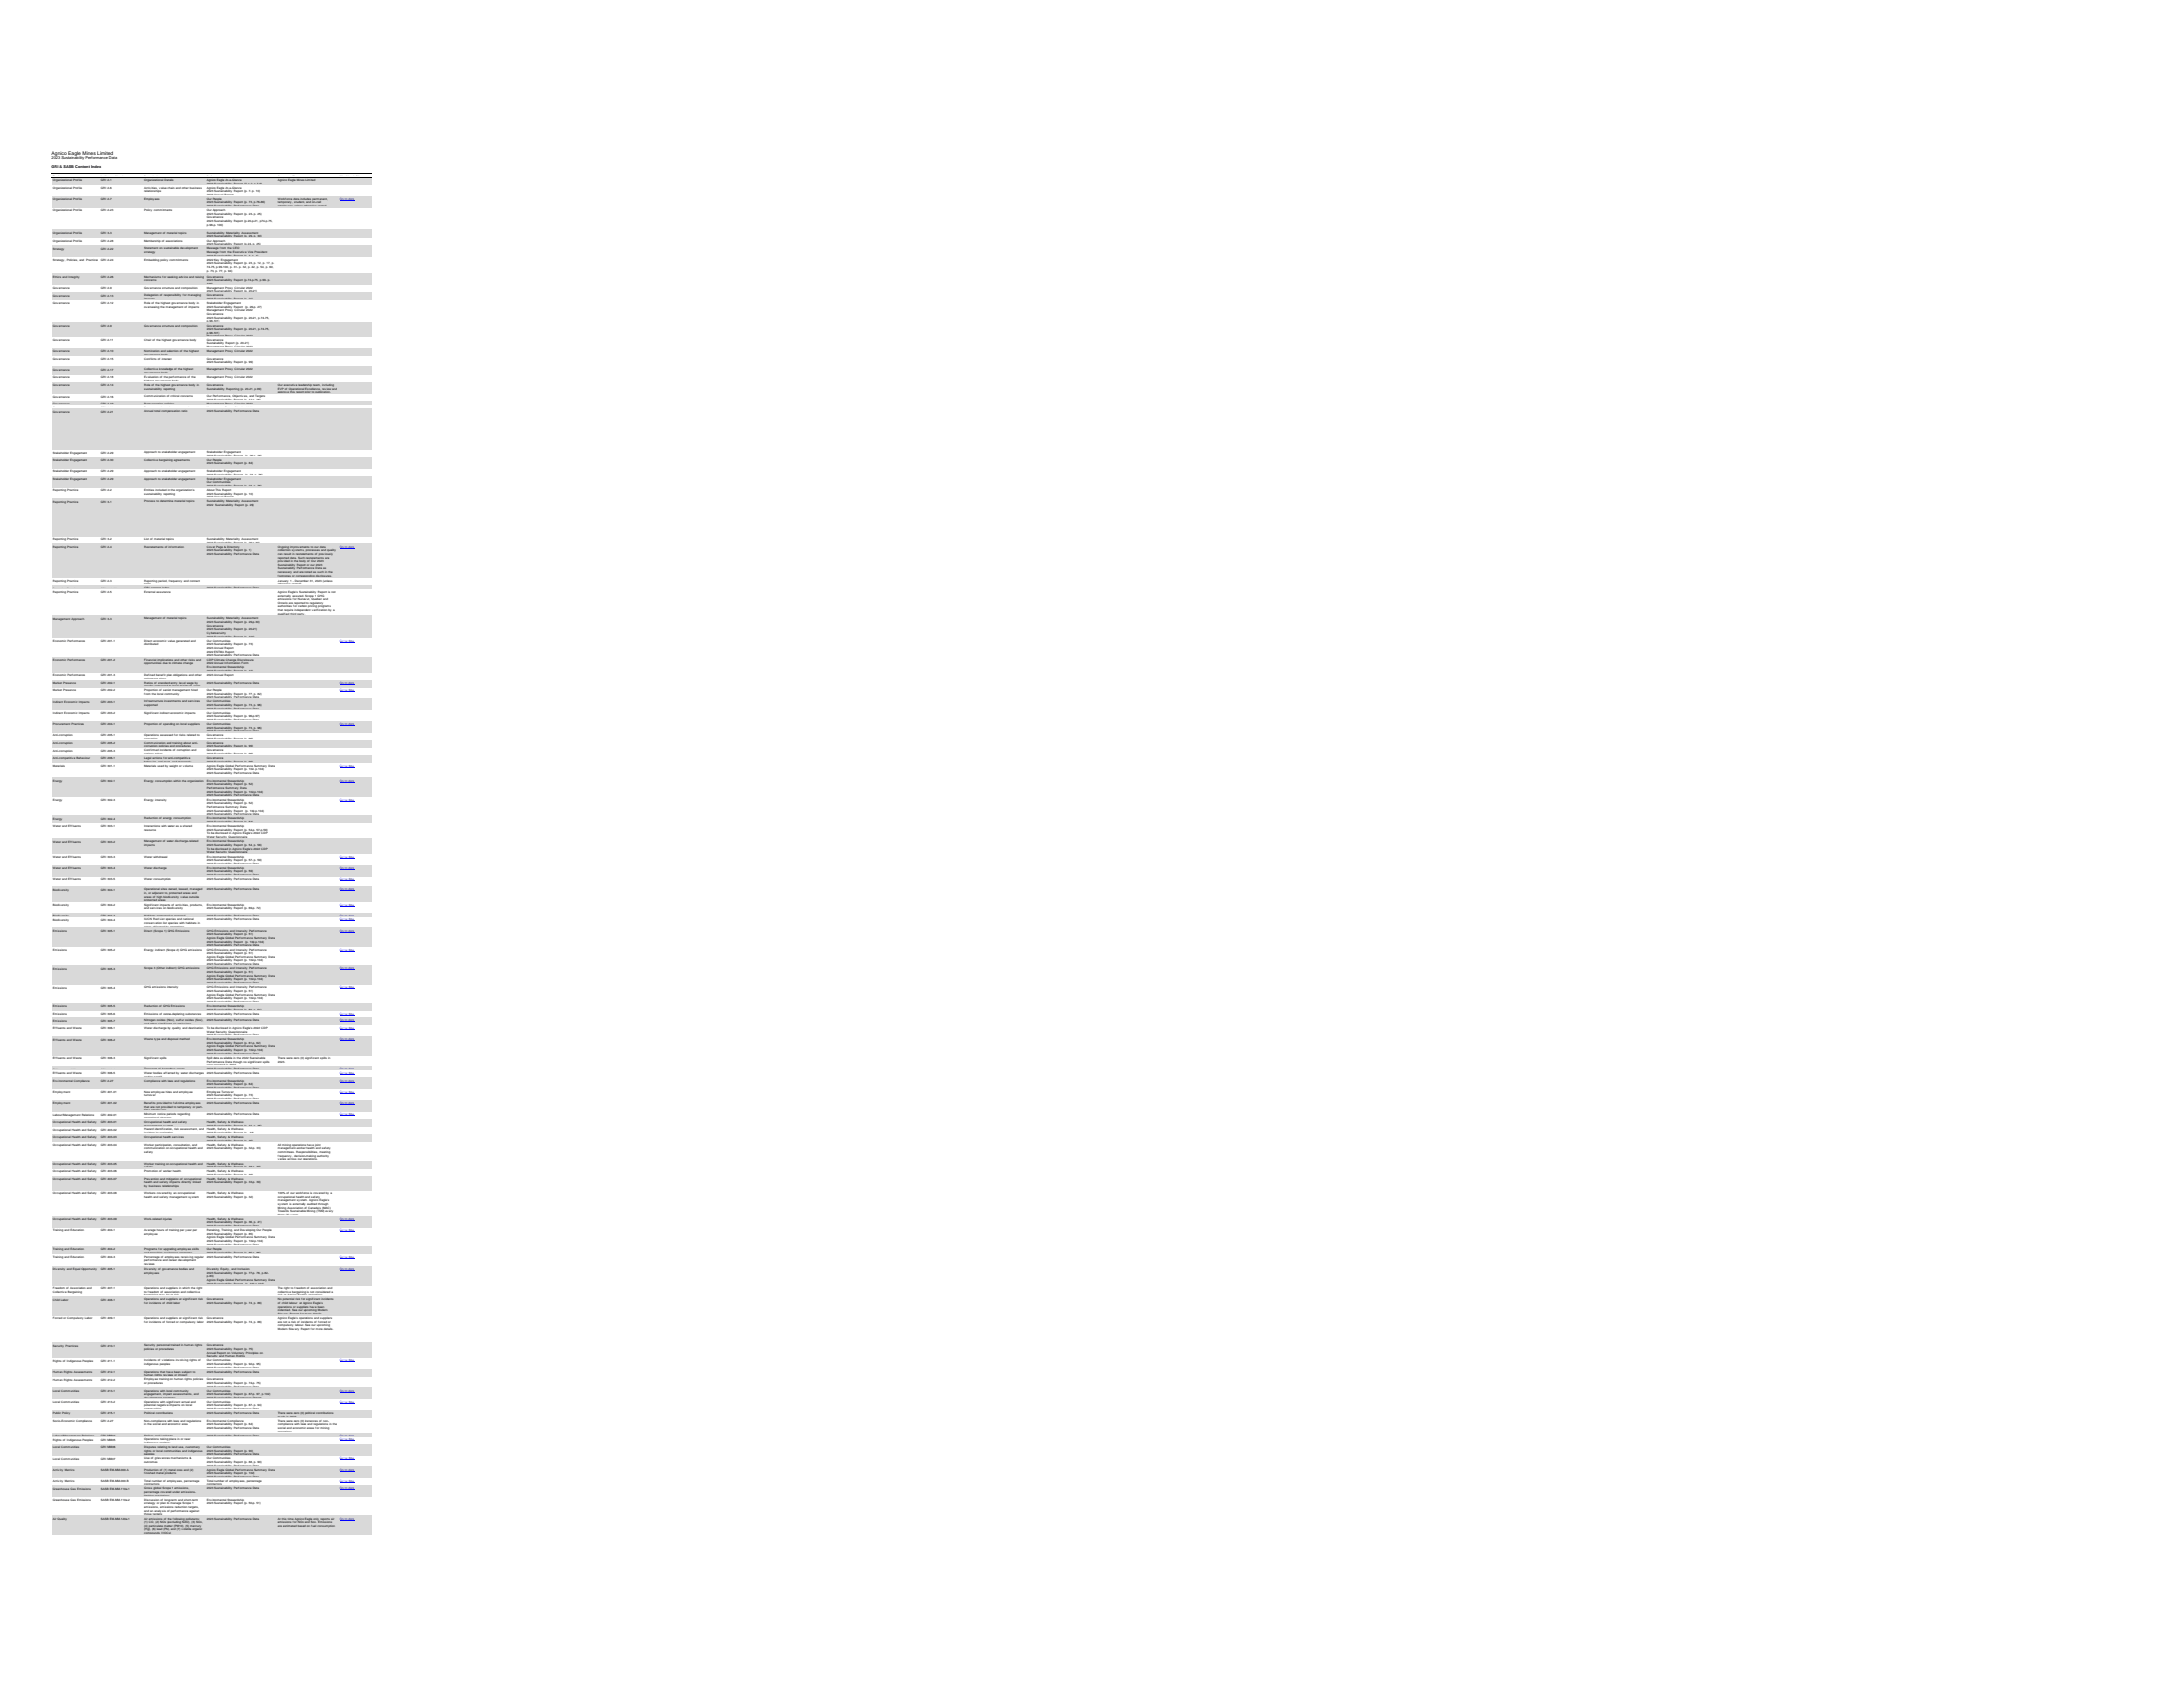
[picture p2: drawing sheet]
<svg xmlns="http://www.w3.org/2000/svg" width="279mm" height="216mm" viewBox="0 0 279 216" stroke-linecap="round" stroke-linejoin="round" font-family="sans-serif">
<defs><g id="words">
<text font-size=".6" x="6.6" y="19.8">Agnico Eagle Mines Limited</text>
<g font-size=".5">
<text x="6.6" y="20.4">2023 Sustainability Performance Data</text>
<text x="6.6" y="21.5">GRI &amp; SASB Content Index</text>
</g>
<g font-size=".4">
<text x="6.8" y="22.7">Topic</text>
<text x="6.8" y="23.2">Organizational Profile</text>
<text x="12.9" y="22.7">Indicator Number</text>
<text x="12.9" y="23.2">GRI 2-1</text>
<text x="18.5" y="22.7">Description</text>
<text x="18.5" y="23.2">Organizational Details</text>
<text x="26.5" y="22.7">Reference</text>
<text x="26.5" y="23.2">Agnico Eagle At-a-Glance</text>
<text x="26.5" y="23.6">2023 Sustainability Report (II-p.2, p.7-9)</text>
<text x="35.6" y="22.7">Comment/Response</text>
<text x="35.6" y="23.2">Agnico Eagle Mines Limited</text>
<text x="43.5" y="22.7">Workbook Directory</text>
<text x="6.8" y="24.2">Organizational Profile</text>
<text x="6.8" y="25.6">Organizational Profile</text>
<text x="6.8" y="27.1">Organizational Profile</text>
<text x="6.8" y="29.9">Organizational Profile</text>
<text x="12.9" y="24.2">GRI 2-6</text>
<text x="12.9" y="25.6">GRI 2-7</text>
<text x="12.9" y="27.1">GRI 2-23</text>
<text x="12.9" y="29.9">GRI 3-3</text>
<text x="18.5" y="24.1">Activities, value chain and other business</text>
<text x="18.5" y="24.6">relationships</text>
<text x="18.5" y="25.6">Employees</text>
<text x="18.5" y="27">Policy commitments</text>
<text x="18.5" y="29.9">Management of material topics</text>
<text x="26.5" y="24.1">Agnico Eagle At-a-Glance</text>
<text x="26.5" y="24.6">2023 Sustainability Report (p. 7- p. 10)</text>
<text x="26.5" y="25.1">2023 Annual Report</text>
<text x="26.5" y="25.6">Our People</text>
<text x="26.5" y="26">2023 Sustainability Report (p. 73, p.76-86)</text>
<text x="26.5" y="26.5">2023 Sustainability Performance Data</text>
<text x="26.5" y="27">Our Approach</text>
<text x="26.5" y="27.5">2023 Sustainability Report (p. 23- p. 25)</text>
<text x="26.5" y="27.9">Governance</text>
<text x="26.5" y="28.4">2023 Sustainability Report (p.20-p.21, p74-p.75,</text>
<text x="26.5" y="28.9">p.98-p. 100)</text>
<text x="26.5" y="29.9">Sustainability Materiality Assessment</text>
<text x="35.6" y="25.6">Workforce data includes permanent,</text>
<text x="35.6" y="26">temporary, student, and on-call</text>
<text x="35.6" y="26.5">employees unless otherwise stated.</text>
<text x="6.8" y="31">Organizational Profile</text>
<text x="6.8" y="32">Strategy</text>
<text x="6.8" y="33.4">Strategy, Policies, and Practices GRI 2-24</text>
<text x="6.8" y="35.6">Ethics and Integrity</text>
<text x="12.9" y="31">GRI 2-28</text>
<text x="12.9" y="32">GRI 2-22</text>
<text x="12.9" y="35.6">GRI 2-26</text>
<text x="18.5" y="31">Membership of associations</text>
<text x="18.5" y="31.9">Statement on sustainable development</text>
<text x="18.5" y="32.4">strategy</text>
<text x="18.5" y="33.4">Embedding policy commitments</text>
<text x="18.5" y="35.5">Mechanisms for seeking advice and raising</text>
<text x="18.5" y="36">concerns</text>
<text x="26.5" y="30.4">2023 Sustainability Report (p. 29- p. 30)</text>
<text x="26.5" y="31">Our Approach</text>
<text x="26.5" y="31.4">2023 Sustainability Report (p.24- p. 25)</text>
<text x="26.5" y="31.9">Message from the CEO</text>
<text x="26.5" y="32.4">Message from the Executive Vice President</text>
<text x="26.5" y="32.9">2023 Sustainability Report (p. 3- p. 4)</text>
<text x="26.5" y="33.4">2022 Key Engagement</text>
<text x="26.5" y="33.8">2023 Sustainability Report (p. 23, p. 12, p. 17, p.</text>
<text x="26.5" y="34.3">74-75, p.99-100, p. 31- p. 32, p. 42, p. 54, p. 60,</text>
<text x="26.5" y="34.8">p. 73, p. 77, p. 94)</text>
<text x="26.5" y="35.5">Governance</text>
<text x="26.5" y="36">2023 Sustainability Report (p.74-p.75, p.99- p.</text>
<text x="6.8" y="37">Governance</text>
<text x="6.8" y="38">Governance</text>
<text x="6.8" y="39">Governance</text>
<text x="6.8" y="41.8">Governance</text>
<text x="12.9" y="37">GRI 2-9</text>
<text x="12.9" y="38">GRI 2-13</text>
<text x="12.9" y="39">GRI 2-12</text>
<text x="12.9" y="41.8">GRI 2-9</text>
<text x="18.5" y="37">Governance structure and composition</text>
<text x="18.5" y="37.9">Delegation of responsibility for managing</text>
<text x="18.5" y="38.4">impacts</text>
<text x="18.5" y="38.9">Role of the highest governance body in</text>
<text x="18.5" y="39.4">overseeing the management of impacts</text>
<text x="18.5" y="41.8">Governance structure and composition</text>
<text x="26.5" y="36.5">100)</text>
<text x="26.5" y="37">Management Proxy Circular 2022</text>
<text x="26.5" y="37.4">2023 Sustainability Report (p. 20-21)</text>
<text x="26.5" y="37.9">Governance</text>
<text x="26.5" y="38.4">2023 Sustainability Report (p. 21)</text>
<text x="26.5" y="38.9">Stakeholder Engagement</text>
<text x="26.5" y="39.4">2023 Sustainability Report</text>
<text x="26.5" y="39.8">Management Proxy Circular 2022</text>
<text x="26.5" y="40.3">Governance</text>
<text x="26.5" y="40.8">2023 Sustainability Report (p. 20-21, p.74-75,</text>
<text x="26.5" y="41.2">p.98-101)</text>
<text x="26.5" y="41.8">Governance</text>
<text x="31.4" y="39.4">(p. 26-p. 27)</text>
<text x="6.8" y="43.7">Governance</text>
<text x="6.8" y="45.1">Governance</text>
<text x="6.8" y="46.1">Governance</text>
<text x="6.8" y="47.4">Governance</text>
<text x="12.9" y="43.7">GRI 2-11</text>
<text x="12.9" y="45.1">GRI 2-10</text>
<text x="12.9" y="46.1">GRI 2-15</text>
<text x="12.9" y="47.4">GRI 2-17</text>
<text x="18.5" y="43.6">Chair of the highest governance body</text>
<text x="18.5" y="45">Nomination and selection of the highest</text>
<text x="18.5" y="45.5">governance body</text>
<text x="18.5" y="46">Conflicts of interest</text>
<text x="18.5" y="47.4">Collective knowledge of the highest</text>
<text x="18.5" y="47.8">governance body</text>
<text x="26.5" y="42.3">2023 Sustainability Report (p. 20-21, p.74-75,</text>
<text x="26.5" y="42.7">p.98-101)</text>
<text x="26.5" y="43.2">Management Proxy Circular 2022</text>
<text x="26.5" y="43.6">Governance</text>
<text x="26.5" y="44.1">Sustainabilty Report (p. 20-21)</text>
<text x="26.5" y="44.5">Management Proxy Circular 2022</text>
<text x="26.5" y="45">Management Proxy Circular 2022</text>
<text x="26.5" y="46">Governance</text>
<text x="26.5" y="46.5">2023 Sustainability Report (p. 99)</text>
<text x="26.5" y="47.4">Management Proxy Circular 2022</text>
<text x="6.8" y="48.4">Governance</text>
<text x="6.8" y="49.5">Governance</text>
<text x="6.8" y="50.9">Governance</text>
<text x="6.8" y="51.9">Governance</text>
<text x="6.8" y="52.8">Governance</text>
<text x="12.9" y="48.4">GRI 2-18</text>
<text x="12.9" y="49.5">GRI 2-14</text>
<text x="12.9" y="50.9">GRI 2-16</text>
<text x="12.9" y="51.9">GRI 2-19</text>
<text x="12.9" y="52.8">GRI 2-21</text>
<text x="18.5" y="48.4">Evaluation of the performance of the</text>
<text x="18.5" y="48.9">highest governance body</text>
<text x="18.5" y="49.4">Role of the highest governance body in</text>
<text x="18.5" y="49.9">sustainability reporting</text>
<text x="18.5" y="50.8">Communication of critical concerns</text>
<text x="18.5" y="51.8">Remuneration policies</text>
<text x="18.5" y="52.3">Process to determine remuneration</text>
<text x="18.5" y="52.8">Annual total compensation ratio</text>
<text x="26.5" y="48.4">Management Proxy Circular 2022</text>
<text x="26.5" y="49.4">Governance</text>
<text x="26.5" y="49.9">Sustainability Reporting (p. 20-21, p.99)</text>
<text x="26.5" y="50.8">Our Performance, Objectives, and Targets</text>
<text x="26.5" y="51.3">2023 Sustainability Report (p. 12-p. 16)</text>
<text x="26.5" y="51.8">Management Proxy Circular 2022</text>
<text x="26.5" y="52.3">Management Proxy Circular 2022</text>
<text x="26.5" y="52.8">2023 Sustainability Performance Data</text>
<text x="35.6" y="49.4">Our executive leadership team, including</text>
<text x="35.6" y="49.9">EVP of Operational Excellence, review and</text>
<text x="35.6" y="50.3">approve this report prior to publication.</text>
<text x="6.8" y="58">Stakeholder Engagement</text>
<text x="6.8" y="59">Stakeholder Engagement</text>
<text x="12.9" y="58">GRI 2-29</text>
<text x="12.9" y="59">GRI 2-30</text>
<text x="18.5" y="58">Approach to stakeholder engagement</text>
<text x="18.5" y="59">Collective bargaining agreements</text>
<text x="26.5" y="58">Stakeholder Engagement</text>
<text x="26.5" y="58.5">2023 Sustainability Report</text>
<text x="26.5" y="59">Our People</text>
<text x="26.5" y="59.4">2023 Sustainability Report (p. 84)</text>
<text x="31.4" y="58.5">(p. 26-p. 28)</text>
<text x="6.8" y="60.5">Stakeholder Engagement</text>
<text x="6.8" y="61.4">Stakeholder Engagement</text>
<text x="6.8" y="62.9">Reporting Practice</text>
<text x="6.8" y="64.3">Reporting Practice</text>
<text x="12.9" y="60.5">GRI 2-29</text>
<text x="12.9" y="61.4">GRI 2-29</text>
<text x="12.9" y="62.9">GRI 2-2</text>
<text x="12.9" y="64.3">GRI 3-1</text>
<text x="18.5" y="60.4">Approach to stakeholder engagement</text>
<text x="18.5" y="61.4">Approach to stakeholder engagement</text>
<text x="18.5" y="62.8">Entities included in the organization’s</text>
<text x="18.5" y="63.3">sustainability reporting</text>
<text x="18.5" y="64.3">Process to determine material topics</text>
<text x="26.5" y="60.4">Stakeholder Engagement</text>
<text x="26.5" y="60.9">2023 Sustainability Report</text>
<text x="26.5" y="61.4">Stakeholder Engagement</text>
<text x="26.5" y="61.9">Our Communities</text>
<text x="26.5" y="62.3">2023 Sustainability Report (p. 23, p. 76)</text>
<text x="26.5" y="62.8">About This Report</text>
<text x="26.5" y="63.3">2023 Sustainability Report (p. 10)</text>
<text x="26.5" y="63.8">2023 Annual Report</text>
<text x="26.5" y="64.3">Sustainability Materiality Assessment</text>
<text x="26.5" y="64.7">2022 Sustainability Report (p. 29)</text>
<text x="31.4" y="60.9">(p. 23, p. 76)</text>
<text x="6.8" y="69.1">Reporting Practice</text>
<text x="6.8" y="70.1">Reporting Practice</text>
<text x="12.9" y="69.1">GRI 3-2</text>
<text x="12.9" y="70.1">GRI 2-4</text>
<text x="18.5" y="69.1">List of material topics</text>
<text x="18.5" y="70.1">Restatements of information</text>
<text x="26.5" y="69.1">Sustainability Materiality Assessment</text>
<text x="26.5" y="69.6">2023 Sustainability Report (p. 29-p.30)</text>
<text x="26.5" y="70.1">Cover Page &amp; Directory</text>
<text x="26.5" y="70.5">2023 Sustainability Report (p. 1)</text>
<text x="26.5" y="71">2023 Sustainability Performance Data</text>
<text x="35.6" y="70.1">Ongoing improvements to our data</text>
<text x="35.6" y="70.5">collection systems, processes and quality</text>
<text x="35.6" y="71">can result in restatements of previously</text>
<text x="35.6" y="71.5">reported data. Such restatements are</text>
<text x="35.6" y="71.9">provided in the body of Our 2023</text>
<text x="6.8" y="74.5">Reporting Practice</text>
<text x="6.8" y="75.5">Reporting Practice</text>
<text x="6.8" y="75.9">Reporting Practice</text>
<text x="12.9" y="74.5">GRI 2-3</text>
<text x="12.9" y="75.5">GRI 102-55</text>
<text x="12.9" y="75.9">GRI 2-5</text>
<text x="18.5" y="74.4">Reporting period, frequency and contact</text>
<text x="18.5" y="74.9">point</text>
<text x="18.5" y="75.4">GRI content index</text>
<text x="18.5" y="75.9">External assurance</text>
<text x="26.5" y="75.4">2023 Sustainability Performance Data</text>
<text x="35.6" y="72.4">Sustainabilty Report or our 2023</text>
<text x="35.6" y="72.9">Sustainabilty Performance Data as</text>
<text x="35.6" y="73.3">necessary and are noted as such in the</text>
<text x="35.6" y="73.8">footnotes or corresponding disclosures.</text>
<text x="35.6" y="74.4">January 1 - December 31, 2023 (unless</text>
<text x="35.6" y="74.9">otherwise stated)</text>
<text x="35.6" y="75.9">Agnico Eagle's Sustainabiity Report is not</text>
<text x="35.6" y="76.3">externally assured. Scope 1 GHG</text>
<text x="35.6" y="76.8">emissions for Nunavut, Quebec and</text>
<text x="35.6" y="77.3">Ontario are reported to regulatory</text>
<text x="35.6" y="77.7">authorities for carbon pricing programs</text>
<text x="6.8" y="79.3">Management Approach</text>
<text x="6.8" y="82.2">Economic Performance</text>
<text x="12.9" y="79.3">GRI 3-3</text>
<text x="12.9" y="82.2">GRI 201-1</text>
<text x="18.5" y="79.3">Management of material topics</text>
<text x="18.5" y="82.1">Direct economic value generated and</text>
<text x="18.5" y="82.6">distributed</text>
<text x="26.5" y="79.3">Sustainability Materiality Assessment</text>
<text x="26.5" y="79.7">2023 Sustainability Report (p. 29-p.30)</text>
<text x="26.5" y="80.2">Governance</text>
<text x="26.5" y="80.7">2023 Sustainability Report (p. 20-21)</text>
<text x="26.5" y="81.1">Cybersecuirty</text>
<text x="26.5" y="81.6">2023 Sustainability Report (p. 101)</text>
<text x="26.5" y="82.1">Our Communities</text>
<text x="26.5" y="82.6">2023 Sustainability Report (p. 73)</text>
<text x="26.5" y="83.1">2023 Annual Report</text>
<text x="26.5" y="83.5">2022 ESTMA Report</text>
<text x="35.6" y="78.2">that require independent verification by a</text>
<text x="35.6" y="78.7">qualified third party.</text>
<text x="6.8" y="84.6">Economic Performance</text>
<text x="6.8" y="86.5">Economic Performance</text>
<text x="6.8" y="87.5">Market Presence</text>
<text x="6.8" y="88.5">Market Presence</text>
<text x="6.8" y="89.9">Indirect Economic Impacts</text>
<text x="12.9" y="84.6">GRI 201-2</text>
<text x="12.9" y="86.5">GRI 201-3</text>
<text x="12.9" y="87.5">GRI 202-1</text>
<text x="12.9" y="88.5">GRI 202-2</text>
<text x="12.9" y="89.9">GRI 203-1</text>
<text x="18.5" y="84.6">Financial implications and other risks and</text>
<text x="18.5" y="85">opportunities due to climate change</text>
<text x="18.5" y="86.5">Defined benefit plan obligations and other</text>
<text x="18.5" y="87">retirement plans</text>
<text x="18.5" y="87.5">Ratios of standard entry level wage by</text>
<text x="18.5" y="87.9">gender compared to local minimum wage</text>
<text x="18.5" y="88.5">Proportion of senior management hired</text>
<text x="18.5" y="88.9">from the local community</text>
<text x="18.5" y="89.9">Infrastructure investments and services</text>
<text x="26.5" y="84">2023 Sustainability Performance Data</text>
<text x="26.5" y="84.6">CDP Climate Change Discslosure</text>
<text x="26.5" y="85">2022 Annual Information Form</text>
<text x="26.5" y="85.5">Environmental Stewardship</text>
<text x="26.5" y="86">2023 Sustainability Report (p. 42)</text>
<text x="26.5" y="86.5">2023 Annual Report</text>
<text x="26.5" y="87.5">2023 Sustainability Performance Data</text>
<text x="26.5" y="88.5">Our People</text>
<text x="26.5" y="88.9">2023 Sustainability Report (p. 77, p. 82)</text>
<text x="26.5" y="89.4">2023 Sustainability Performance Data</text>
<text x="26.5" y="89.9">Our Communities</text>
<text x="6.8" y="91.4">Indirect Economic Impacts</text>
<text x="6.8" y="92.8">Procurement Practices</text>
<text x="6.8" y="94.3">Anti-corruption</text>
<text x="6.8" y="95.2">Anti-corruption</text>
<text x="12.9" y="91.4">GRI 203-2</text>
<text x="12.9" y="92.8">GRI 204-1</text>
<text x="12.9" y="94.3">GRI 205-1</text>
<text x="12.9" y="95.2">GRI 205-2</text>
<text x="18.5" y="90.4">supported</text>
<text x="18.5" y="91.3">Significant indirect economic impacts</text>
<text x="18.5" y="92.8">Proportion of spending on local suppliers</text>
<text x="18.5" y="94.2">Operations assessed for risks related to</text>
<text x="18.5" y="94.7">corruption</text>
<text x="18.5" y="95.2">Communication and training about anti-</text>
<text x="18.5" y="95.6">corruption policies and procedures</text>
<text x="26.5" y="90.4">2023 Sustainability Report (p. 73, p. 96)</text>
<text x="26.5" y="90.8">2023 Sustainability Performance Data</text>
<text x="26.5" y="91.3">Our Communities</text>
<text x="26.5" y="91.8">2023 Sustainability Report (p. 96-p.97)</text>
<text x="26.5" y="92.3">2023 Sustainability Performance Data</text>
<text x="26.5" y="92.8">Our Communities</text>
<text x="26.5" y="93.2">2023 Sustainability Report (p. 73, p. 96)</text>
<text x="26.5" y="93.7">2023 Sustainability Performance Data</text>
<text x="26.5" y="94.2">Governance</text>
<text x="26.5" y="94.7">2023 Sustainability Report (p. 99)</text>
<text x="26.5" y="95.2">Governance</text>
<text x="26.5" y="95.6">2023 Sustainability Report (p. 99)</text>
<text x="6.8" y="96.2">Anti-corruption</text>
<text x="6.8" y="97.2">Anti-competitive Behaviour</text>
<text x="6.8" y="98.1">Materials</text>
<text x="6.8" y="100.1">Energy</text>
<text x="12.9" y="96.2">GRI 205-3</text>
<text x="12.9" y="97.2">GRI 206-1</text>
<text x="12.9" y="98.1">GRI 301-1</text>
<text x="12.9" y="100.1">GRI 302-1</text>
<text x="18.5" y="96.2">Confirmed incidents of corruption and</text>
<text x="18.5" y="96.6">actions taken</text>
<text x="18.5" y="97.1">Legal actions for anti-competitive</text>
<text x="18.5" y="97.6">behavior, anti-trust, and monopoly</text>
<text x="18.5" y="98.1">practices</text>
<text x="18.5" y="98.1">Materials used by weight or volume</text>
<text x="18.5" y="100.1">Energy consumption within the organization</text>
<text x="26.5" y="96.2">Governance</text>
<text x="26.5" y="96.6">2023 Sustainability Report (p. 99)</text>
<text x="26.5" y="97.1">Governance</text>
<text x="26.5" y="97.6">2023 Sustainability Report (p. 99)</text>
<text x="26.5" y="98.1">Agnico Eagle Global Performance Summary Data</text>
<text x="26.5" y="98.6">2023 Sustainability Report (p. 102- p.104)</text>
<text x="26.5" y="99">2023 Sustainability Performance Data</text>
<text x="26.5" y="100.1">Environmental Stewardship</text>
<text x="26.5" y="100.5">2023 Sustainability Report (p. 52)</text>
<text x="26.5" y="101">Performance Summary Data</text>
<text x="26.5" y="101.4">2023 Sustainability Report (p. 102-p.104)</text>
<text x="26.5" y="101.9">2023 Sustainability Performance Data</text>
<text x="6.8" y="102.5">Energy</text>
<text x="6.8" y="104.9">Energy</text>
<text x="6.8" y="105.9">Water and Effluents</text>
<text x="6.8" y="107.8">Water and Effluents</text>
<text x="12.9" y="102.5">GRI 302-3</text>
<text x="12.9" y="104.9">GRI 302-4</text>
<text x="12.9" y="105.9">GRI 303-1</text>
<text x="12.9" y="107.8">GRI 303-2</text>
<text x="18.5" y="102.5">Energy intensity</text>
<text x="18.5" y="104.9">Reduction of energy consumption</text>
<text x="18.5" y="105.9">Interactions with water as a shared</text>
<text x="18.5" y="106.3">resource</text>
<text x="18.5" y="107.8">Management of water discharge-related</text>
<text x="26.5" y="102.5">Environmental Stewardship</text>
<text x="26.5" y="102.9">2023 Sustainability Report (p. 52)</text>
<text x="26.5" y="103.4">Performance Summary Data</text>
<text x="26.5" y="103.9">2023 Sustainability Report</text>
<text x="26.5" y="104.3">2023 Sustainability Performance Data</text>
<text x="26.5" y="104.9">Environmental Stewardship</text>
<text x="26.5" y="105.3">2023 Sustainability Report (p. 53)</text>
<text x="26.5" y="105.9">Environmental Stewardship</text>
<text x="26.5" y="106.3">2023 Sustainability Report (p. 54-p. 57-p.59)</text>
<text x="26.5" y="106.8">To be disclosed in Agnico Eagle's 2022 CDP</text>
<text x="26.5" y="107.2">Water Security Questionnaire</text>
<text x="26.5" y="107.8">Environmental Stewardship</text>
<text x="31.4" y="103.9">(p. 102-p.104)</text>
<text x="6.8" y="109.8">Water and Effluents</text>
<text x="6.8" y="111.2">Water and Effluents</text>
<text x="6.8" y="112.7">Water and Effluents</text>
<text x="6.8" y="114">Biodiversity</text>
<text x="12.9" y="109.8">GRI 303-3</text>
<text x="12.9" y="111.2">GRI 303-4</text>
<text x="12.9" y="112.7">GRI 303-5</text>
<text x="12.9" y="114">GRI 304-1</text>
<text x="18.5" y="108.3">impacts</text>
<text x="18.5" y="109.7">Water withdrawal</text>
<text x="18.5" y="111.2">Water discharge</text>
<text x="18.5" y="112.6">Water consumption</text>
<text x="18.5" y="113.9">Operational sites owned, leased, managed</text>
<text x="26.5" y="108.3">2023 Sustainability Report (p. 54, p. 58)</text>
<text x="26.5" y="108.7">To be disclosed in Agnico Eagle's 2022 CDP</text>
<text x="26.5" y="109.2">Water Security Questionnaire</text>
<text x="26.5" y="109.7">Environmental Stewardship</text>
<text x="26.5" y="110.2">2023 Sustainability Report (p. 57- p. 59)</text>
<text x="26.5" y="110.7">2023 Sustainability Performance Data</text>
<text x="26.5" y="111.2">Environmental Stewardship</text>
<text x="26.5" y="111.7">2023 Sustainability Report (p. 59)</text>
<text x="26.5" y="112.1">2023 Sustainability Performance Data</text>
<text x="26.5" y="112.6">2023 Sustainability Performance Data</text>
<text x="26.5" y="113.9">2023 Sustainability Performance Data</text>
<text x="6.8" y="115.9">Biodiversity</text>
<text x="6.8" y="117.4">Biodiversity</text>
<text x="6.8" y="117.8">Biodiversity</text>
<text x="6.8" y="119.3">Emissions</text>
<text x="12.9" y="115.9">GRI 304-2</text>
<text x="12.9" y="117.4">GRI 304-3</text>
<text x="12.9" y="117.8">GRI 304-4</text>
<text x="12.9" y="119.3">GRI 305-1</text>
<text x="18.5" y="114.4">in, or adjacent to, protected areas and</text>
<text x="18.5" y="114.9">areas of high biodiversity value outside</text>
<text x="18.5" y="115.3">protected areas</text>
<text x="18.5" y="115.9">Significant impacts of activities, products,</text>
<text x="18.5" y="116.4">and services on biodiversity</text>
<text x="18.5" y="117.3">Habitats protected or restored</text>
<text x="18.5" y="117.8">IUCN Red List species and national</text>
<text x="18.5" y="118.3">conservation list species with habitats in</text>
<text x="18.5" y="118.7">areas affected by operations</text>
<text x="18.5" y="119.2">Direct (Scope 1) GHG Emissions</text>
<text x="26.5" y="115.9">Environmental Stewardship</text>
<text x="26.5" y="116.4">2023 Sustainability Report (p. 69-p. 72)</text>
<text x="26.5" y="117.3">2023 Sustainability Performance Data</text>
<text x="26.5" y="117.8">2023 Sustainability Performance Data</text>
<text x="26.5" y="119.2">GHG Emissions and Intensity Performance</text>
<text x="26.5" y="119.7">2023 Sustainability Report (p. 51)</text>
<text x="6.8" y="121.7">Emissions</text>
<text x="6.8" y="124.1">Emissions</text>
<text x="12.9" y="121.7">GRI 305-2</text>
<text x="12.9" y="124.1">GRI 305-3</text>
<text x="18.5" y="121.6">Energy indirect (Scope 2) GHG emissions</text>
<text x="18.5" y="124.1">Scope 3 (Other indirect) GHG emissions</text>
<text x="26.5" y="120.2">Agnico Eagle Global Performance Summary Data</text>
<text x="26.5" y="120.6">2023 Sustainability Report</text>
<text x="26.5" y="121.1">2023 Sustainability Performance Data</text>
<text x="26.5" y="121.6">GHG Emissions and Intensity Performance</text>
<text x="26.5" y="122.1">2023 Sustainability Report (p. 51)</text>
<text x="26.5" y="122.6">Agnico Eagle Global Performance Summary Data</text>
<text x="26.5" y="123">2023 Sustainability Report (p. 102-p.104)</text>
<text x="26.5" y="123.5">2023 Sustainability Performance Data</text>
<text x="26.5" y="124.1">GHG Emissions and Intensity Performance</text>
<text x="26.5" y="124.5">2023 Sustainability Report (p. 51)</text>
<text x="26.5" y="125">Agnico Eagle Global Performance Summary Data</text>
<text x="26.5" y="125.5">2023 Sustainability Report (p. 102-p.104)</text>
<text x="26.5" y="125.9">2023 Sustainability Performance Data</text>
<text x="31.4" y="120.6">(p. 102-p.104)</text>
<text x="6.8" y="126.5">Emissions</text>
<text x="6.8" y="128.9">Emissions</text>
<text x="6.8" y="129.9">Emissions</text>
<text x="6.8" y="130.8">Emissions</text>
<text x="6.8" y="131.7">Effluents and Waste</text>
<text x="12.9" y="126.5">GRI 305-4</text>
<text x="12.9" y="128.9">GRI 305-5</text>
<text x="12.9" y="129.9">GRI 305-6</text>
<text x="12.9" y="130.8">GRI 305-7</text>
<text x="12.9" y="131.7">GRI 306-1</text>
<text x="18.5" y="126.5">GHG emissions intensity</text>
<text x="18.5" y="128.9">Reduction of GHG Emissions</text>
<text x="18.5" y="129.9">Emissions of ozone-depleting substances</text>
<text x="18.5" y="130.7">Nitrogen oxides (Nox), sulfur oxides (Sox),</text>
<text x="18.5" y="131.2">and other significant air emissions</text>
<text x="18.5" y="131.7">Water discharge by quality and destination</text>
<text x="26.5" y="126.5">GHG Emissions and Intensity Performance</text>
<text x="26.5" y="126.9">2023 Sustainability Report (p. 51)</text>
<text x="26.5" y="127.4">Agnico Eagle Global Performance Summary Data</text>
<text x="26.5" y="127.9">2023 Sustainability Report (p. 102-p.104)</text>
<text x="26.5" y="128.3">2023 Sustainability Performance Data</text>
<text x="26.5" y="128.9">Environmental Stewardship</text>
<text x="26.5" y="129.4">2023 Sustainability Report (p. 50- p. 51)</text>
<text x="26.5" y="129.9">2023 Sustainability Performance Data</text>
<text x="26.5" y="130.7">2023 Sustainability Performance Data</text>
<text x="26.5" y="131.7">To be disclosed in Agnico Eagle's 2022 CDP</text>
<text x="6.8" y="133.2">Effluents and Waste</text>
<text x="6.8" y="135.6">Effluents and Waste</text>
<text x="6.8" y="137">Effluents and Waste</text>
<text x="6.8" y="137.5">Effluents and Waste</text>
<text x="12.9" y="133.2">GRI 306-2</text>
<text x="12.9" y="135.6">GRI 306-3</text>
<text x="12.9" y="137">GRI 306-4</text>
<text x="12.9" y="137.5">GRI 306-5</text>
<text x="18.5" y="133.1">Waste type and disposal method</text>
<text x="18.5" y="135.5">Significant spills</text>
<text x="18.5" y="137">Transport of hazardous waste</text>
<text x="18.5" y="137.4">Water bodies affected by water discharges</text>
<text x="18.5" y="137.9">and/or runoff</text>
<text x="26.5" y="132.1">Water Security Questionnaire</text>
<text x="26.5" y="132.6">2023 Sustainability Performance Data</text>
<text x="26.5" y="133.1">Environmental Stewardship</text>
<text x="26.5" y="133.6">2023 Sustainability Report (p. 61-p. 62)</text>
<text x="26.5" y="134.1">Agnico Eagle Global Performance Summary Data</text>
<text x="26.5" y="134.5">2023 Sustainability Report (p. 102-p.104)</text>
<text x="26.5" y="135">2023 Sustainability Performance Data</text>
<text x="26.5" y="135.5">Spill data available in the 2022 Sustainable</text>
<text x="26.5" y="136">Performance Data though no significant spills</text>
<text x="26.5" y="136.5">were reported in 2022.</text>
<text x="26.5" y="137">2023 Sustainability Performance Data</text>
<text x="26.5" y="137.4">2023 Sustainability Performance Data</text>
<text x="35.6" y="135.5">There were zero (0) significant spills in</text>
<text x="35.6" y="136">2023.</text>
<text x="6.8" y="138.5">Environmental Compliance</text>
<text x="6.8" y="139.9">Employment</text>
<text x="6.8" y="141.3">Employment</text>
<text x="6.8" y="142.8">Labour/Management Relations</text>
<text x="6.8" y="143.7">Occupational Health and Safety</text>
<text x="12.9" y="138.5">GRI 2-27</text>
<text x="12.9" y="139.9">GRI 401-01</text>
<text x="12.9" y="141.3">GRI 401-02</text>
<text x="12.9" y="142.8">GRI 402-01</text>
<text x="12.9" y="143.7">GRI 403-01</text>
<text x="18.5" y="138.4">Compliance with laws and regulations</text>
<text x="18.5" y="139.9">New employee hires and employee</text>
<text x="18.5" y="140.3">turnover</text>
<text x="18.5" y="141.3">Benefits provided to full-time employees</text>
<text x="18.5" y="141.8">that are not provided to temporary or part-</text>
<text x="18.5" y="142.2">time employees</text>
<text x="18.5" y="142.7">Minimum notice periods regarding</text>
<text x="18.5" y="143.2">operational changes</text>
<text x="18.5" y="143.7">Occupational health and safety</text>
<text x="26.5" y="138.4">Environmental Stewardship</text>
<text x="26.5" y="138.9">2023 Sustainability Report (p. 64)</text>
<text x="26.5" y="139.3">2023 Sustainability Performance Data</text>
<text x="26.5" y="139.9">Employee Turnover</text>
<text x="26.5" y="140.3">2023 Sustainability Report (p. 73)</text>
<text x="26.5" y="140.8">2023 Sustainability Performance Data</text>
<text x="26.5" y="141.3">2023 Sustainability Performance Data</text>
<text x="26.5" y="142.7">2023 Sustainability Performance Data</text>
<text x="26.5" y="143.7">Health, Safety &amp; Wellness</text>
<text x="6.8" y="144.7">Occupational Health and Safety</text>
<text x="6.8" y="145.7">Occupational Health and Safety</text>
<text x="6.8" y="146.7">Occupational Health and Safety</text>
<text x="6.8" y="149.1">Occupational Health and Safety</text>
<text x="12.9" y="144.7">GRI 403-02</text>
<text x="12.9" y="145.7">GRI 403-03</text>
<text x="12.9" y="146.7">GRI 403-04</text>
<text x="12.9" y="149.1">GRI 403-05</text>
<text x="18.5" y="144.2">management system</text>
<text x="18.5" y="144.7">Hazard identification, risk assessment, and</text>
<text x="18.5" y="145.1">incident investigation</text>
<text x="18.5" y="145.7">Occupational health services</text>
<text x="18.5" y="146.6">Worker participation, consultation, and</text>
<text x="18.5" y="147.1">communication on occupational health and</text>
<text x="18.5" y="147.6">safety</text>
<text x="18.5" y="149">Worker training on occupational health and</text>
<text x="18.5" y="149.5">safety</text>
<text x="26.5" y="144.2">2023 Sustainability Report (p. 32, p. 35)</text>
<text x="26.5" y="144.7">Health, Safety &amp; Wellness</text>
<text x="26.5" y="145.1">2023 Sustainability Report (p.</text>
<text x="26.5" y="145.7">Health, Safety &amp; Wellness</text>
<text x="26.5" y="146.1">2023 Sustainability Report (p. 35)</text>
<text x="26.5" y="146.6">Health, Safety &amp; Wellness</text>
<text x="26.5" y="147.1">2023 Sustainability Report (p. 32-p. 33)</text>
<text x="26.5" y="149">Health, Safety &amp; Wellness</text>
<text x="26.5" y="149.5">2023 Sustainability Report (p. 38-p. 39)</text>
<text x="32" y="145.1">33)</text>
<text x="35.6" y="146.6">All mining operations have joint</text>
<text x="35.6" y="147.1">management-worker health and safety</text>
<text x="35.6" y="147.6">committees. Responsibilities, meeting</text>
<text x="35.6" y="148">frequency, decision-making authority</text>
<text x="35.6" y="148.5">varies across our operations.</text>
<text x="6.8" y="150.1">Occupational Health and Safety</text>
<text x="6.8" y="151">Occupational Health and Safety</text>
<text x="6.8" y="152.8">Occupational Health and Safety</text>
<text x="12.9" y="150.1">GRI 403-06</text>
<text x="12.9" y="151">GRI 403-07</text>
<text x="12.9" y="152.8">GRI 403-08</text>
<text x="18.5" y="150">Promotion of worker health</text>
<text x="18.5" y="151">Prevention and mitigation of occupational</text>
<text x="18.5" y="151.5">health and safety impacts directly linked</text>
<text x="18.5" y="151.9">by business relationships</text>
<text x="18.5" y="152.8">Workers covered by an occupational</text>
<text x="18.5" y="153.3">health and safety management system</text>
<text x="26.5" y="150">Health, Safety &amp; Wellness</text>
<text x="26.5" y="150.5">2023 Sustainability Report (p. 39)</text>
<text x="26.5" y="151">Health, Safety &amp; Wellness</text>
<text x="26.5" y="151.5">2023 Sustainability Report (p. 33-p. 39)</text>
<text x="26.5" y="152.8">Health, Safety &amp; Wellness</text>
<text x="26.5" y="153.3">2023 Sustainability Report (p. 32)</text>
<text x="35.6" y="152.8">100% of our workforce is covered by a</text>
<text x="35.6" y="153.3">occupational health and safety</text>
<text x="35.6" y="153.7">management system. Agnico Eagle's</text>
<text x="35.6" y="154.2">system is externally audited through</text>
<text x="35.6" y="154.7">Mining Association of Canada’s (MAC)</text>
<text x="35.6" y="155.1">Towards Sustainable Mining (TSM) every</text>
<text x="35.6" y="155.6">three (3) years.</text>
<text x="6.8" y="156.2">Occupational Health and Safety</text>
<text x="6.8" y="157.6">Training and Education</text>
<text x="6.8" y="160">Training and Education</text>
<text x="6.8" y="161">Training and Education</text>
<text x="12.9" y="156.2">GRI 403-09</text>
<text x="12.9" y="157.6">GRI 404-1</text>
<text x="12.9" y="160">GRI 404-2</text>
<text x="12.9" y="161">GRI 404-3</text>
<text x="18.5" y="156.1">Work-related injuries</text>
<text x="18.5" y="157.5">Average hours of training per year per</text>
<text x="18.5" y="158">employee</text>
<text x="18.5" y="160">Programs for upgrading employee skills</text>
<text x="18.5" y="160.4">and transition assistance programs</text>
<text x="18.5" y="160.9">Percentage of employees receiving regular</text>
<text x="18.5" y="161.4">performance and career development</text>
<text x="18.5" y="161.9">reviews</text>
<text x="26.5" y="156.1">Health, Safety &amp; Wellness</text>
<text x="26.5" y="156.6">2023 Sustainability Report (p. 36, p. 41)</text>
<text x="26.5" y="157">2023 Sustainability Performance Data</text>
<text x="26.5" y="157.5">Retaining, Training, and Developing Our People</text>
<text x="26.5" y="158">2023 Sustainability Report (p. 85)</text>
<text x="26.5" y="158.5">Agnico Eagle Global Performance Summary Data</text>
<text x="26.5" y="159">2023 Sustainability Report (p. 102-p.104)</text>
<text x="26.5" y="159.4">2023 Sustainability Performance Data</text>
<text x="26.5" y="160">Our People</text>
<text x="26.5" y="160.4">2023 Sustainability Report (p. 85-p. 86)</text>
<text x="26.5" y="160.9">2023 Sustainability Performance Data</text>
<text x="6.8" y="162.6">Diversity and Equal Opportunity</text>
<text x="6.8" y="165">Freedom of Association and</text>
<text x="6.8" y="165.4">Collective Bargaining</text>
<text x="6.8" y="166.4">Child Labor</text>
<text x="12.9" y="162.6">GRI 405-1</text>
<text x="12.9" y="165">GRI 407-1</text>
<text x="12.9" y="166.4">GRI 408-1</text>
<text x="18.5" y="162.6">Diversity of governance bodies and</text>
<text x="18.5" y="163">employees</text>
<text x="18.5" y="165">Operations and suppliers in which the right</text>
<text x="18.5" y="165.4">to freedom of association and collective</text>
<text x="18.5" y="165.9">bargaining may be at risk</text>
<text x="18.5" y="166.4">Operations and suppliers at significant risk</text>
<text x="18.5" y="166.9">for incidents of child labor</text>
<text x="26.5" y="162.6">Diversity Equity, and Inclusion</text>
<text x="26.5" y="163">2023 Sustainability Report (p. 77-p. 78, p.82-</text>
<text x="26.5" y="163.5">p.83)</text>
<text x="26.5" y="163.9">Agnico Eagle Global Performance Summary Data</text>
<text x="26.5" y="164.4">2023 Sustainability Report</text>
<text x="26.5" y="166.4">Governance</text>
<text x="26.5" y="166.9">2023 Sustainability Report (p. 74, p. 88)</text>
<text x="31.4" y="164.4">(p. 102-p.104)</text>
<text x="35.6" y="165">The right to freedom of association and</text>
<text x="35.6" y="165.4">collective bargaining is not considered a</text>
<text x="35.6" y="165.9">risk at Agnico Eagle's operations.</text>
<text x="35.6" y="166.4">No potential risk for significant incidents</text>
<text x="35.6" y="166.9">of child labour at Agnico Eagle's</text>
<text x="35.6" y="167.3">operations or suppliers have been</text>
<text x="35.6" y="167.8">indentied. See our upcoming Modern</text>
<text x="6.8" y="168.9">Forced or Compulsory Labor</text>
<text x="6.8" y="172.3">Security Practices</text>
<text x="12.9" y="168.9">GRI 409-1</text>
<text x="12.9" y="172.3">GRI 410-1</text>
<text x="18.5" y="168.8">Operations and suppliers at significant risk</text>
<text x="18.5" y="169.3">for incidents of forced or compulsory labor</text>
<text x="18.5" y="172.3">Security personnel trained in human rights</text>
<text x="18.5" y="172.8">policies or procedures</text>
<text x="26.5" y="168.8">Governance</text>
<text x="26.5" y="169.3">2023 Sustainability Report (p. 74, p. 88)</text>
<text x="26.5" y="172.3">Governance</text>
<text x="26.5" y="172.8">2023 Sustainability Report (p. 75)</text>
<text x="26.5" y="173.2">Annual Report on Voluntary Principles on</text>
<text x="26.5" y="173.7">Security and Human Rights</text>
<text x="35.6" y="168.3">Slavery Report for more details.</text>
<text x="35.6" y="168.8">Agnico Eagle's operations and suppliers</text>
<text x="35.6" y="169.3">are not a risk of incidents of forced or</text>
<text x="35.6" y="169.7">compulsory labour. See our upcoming</text>
<text x="35.6" y="170.2">Modern Slavery Report for more details.</text>
<text x="6.8" y="174.3">Rights of Indigenous Peoples</text>
<text x="6.8" y="175.7">Human Rights Assessments</text>
<text x="6.8" y="176.7">Human Rights Assessments</text>
<text x="6.8" y="178.1">Local Communities</text>
<text x="6.8" y="179.6">Local Communities</text>
<text x="12.9" y="174.3">GRI 411-1</text>
<text x="12.9" y="175.7">GRI 412-1</text>
<text x="12.9" y="176.7">GRI 412-2</text>
<text x="12.9" y="178.1">GRI 413-1</text>
<text x="12.9" y="179.6">GRI 413-2</text>
<text x="18.5" y="174.2">Incidents of violations involving rights of</text>
<text x="18.5" y="174.7">indigenous peoples</text>
<text x="18.5" y="175.7">Operations that have been subject to</text>
<text x="18.5" y="176.1">human rights reviews or impact</text>
<text x="18.5" y="176.6">assessments</text>
<text x="18.5" y="176.6">Employee training on human rights policies</text>
<text x="18.5" y="177.1">or procedures</text>
<text x="18.5" y="178.1">Operations with local community</text>
<text x="18.5" y="178.6">engagement, impact assessments, and</text>
<text x="18.5" y="179">development programs</text>
<text x="18.5" y="179.5">Operations with significant actual and</text>
<text x="18.5" y="180">potential negative impacts on local</text>
<text x="26.5" y="174.2">Our Communities</text>
<text x="26.5" y="174.7">2023 Sustainability Report (p. 92-p. 95)</text>
<text x="26.5" y="175.2">2023 Sustainability Performance Data</text>
<text x="26.5" y="175.7">2023 Sustainability Performance Data</text>
<text x="26.5" y="176.6">Governance</text>
<text x="26.5" y="177.1">2023 Sustainability Report (p. 74-p. 75)</text>
<text x="26.5" y="177.6">2023 Sustainability Performance Data</text>
<text x="26.5" y="178.1">Our Communities</text>
<text x="26.5" y="178.6">2023 Sustainability Report (p. 87-p. 97, p.102)</text>
<text x="26.5" y="179">2023 Sustainability Performance Datam</text>
<text x="26.5" y="179.5">Our Communities</text>
<text x="26.5" y="180">2023 Sustainability Report (p. 87- p. 94)</text>
<text x="6.8" y="181">Public Policy</text>
<text x="6.8" y="182">Socio-Economic Compliance</text>
<text x="6.8" y="183.9">Labour/Management Relations</text>
<text x="6.8" y="184.4">Rights of Indigenous Peoples</text>
<text x="6.8" y="185.4">Local Communities</text>
<text x="12.9" y="181">GRI 415-1</text>
<text x="12.9" y="182">GRI 2-27</text>
<text x="12.9" y="183.9">GRI MM04</text>
<text x="12.9" y="184.4">GRI MM05</text>
<text x="12.9" y="185.4">GRI MM06</text>
<text x="18.5" y="180.5">communities</text>
<text x="18.5" y="181">Political contributions</text>
<text x="18.5" y="181.9">Non-compliance with laws and regulations</text>
<text x="18.5" y="182.4">in the social and economic area</text>
<text x="18.5" y="183.9">Strikes and Lockouts</text>
<text x="18.5" y="184.4">Operations taking place in or near</text>
<text x="18.5" y="184.8">indigenous territory</text>
<text x="18.5" y="185.3">Disputes relating to land use, customary</text>
<text x="18.5" y="185.8">rights or local communities and indigenous</text>
<text x="26.5" y="180.5">2023 Sustainability Performance Data</text>
<text x="26.5" y="181">2023 Sustainability Performance Data</text>
<text x="26.5" y="181.9">Environmental Compliance</text>
<text x="26.5" y="182.4">2023 Sustainability Report (p. 64)</text>
<text x="26.5" y="182.9">2023 Sustainability Performance Data</text>
<text x="26.5" y="183.9">2023 Sustainability Performance Data</text>
<text x="26.5" y="185.3">Our Communities</text>
<text x="26.5" y="185.8">2023 Sustainability Report (p. 90)</text>
<text x="35.6" y="181">There were zero (0) political contributions</text>
<text x="35.6" y="181.4">made in 2023.</text>
<text x="35.6" y="181.9">There were zero (0) instances of non-</text>
<text x="35.6" y="182.4">compliance with laws and regulations in the</text>
<text x="35.6" y="182.9">social and economic areas for mining</text>
<text x="35.6" y="183.3">operations.</text>
<text x="6.8" y="186.8">Local Communities</text>
<text x="6.8" y="188.2">Activity Metrics</text>
<text x="6.8" y="189.7">Activity Metrics</text>
<text x="6.8" y="190.7">Greenhouse Gas Emissions</text>
<text x="12.9" y="186.8">GRI MM07</text>
<text x="12.9" y="188.2">SASB EM-MM-000.A</text>
<text x="12.9" y="189.7">SASB EM-MM-000.B</text>
<text x="12.9" y="190.7">SASB EM-MM-110a.1</text>
<text x="18.5" y="186.3">peoples</text>
<text x="18.5" y="186.8">Use of grievances mechanisms &amp;</text>
<text x="18.5" y="187.2">outcomes</text>
<text x="18.5" y="188.2">Production of (1) metal ores and (2)</text>
<text x="18.5" y="188.7">finished metal products</text>
<text x="18.5" y="189.6">Total number of employees, percentage</text>
<text x="18.5" y="190.1">contractors</text>
<text x="18.5" y="190.6">Gross global Scope 1 emissions,</text>
<text x="18.5" y="191.1">percentage covered under emissions-</text>
<text x="18.5" y="191.5">limiting regulations</text>
<text x="26.5" y="186.3">2023 Sustainability Performance Data</text>
<text x="26.5" y="186.8">Our Communities</text>
<text x="26.5" y="187.2">2023 Sustainability Report (p. 88, p. 90)</text>
<text x="26.5" y="187.7">2023 Sustainability Performance Data</text>
<text x="26.5" y="188.2">Agnico Eagle Global Performance Summary Data</text>
<text x="26.5" y="188.7">2023 Sustainability Report (p. 102)</text>
<text x="26.5" y="189.1">2023 Sustainability Performance Data</text>
<text x="26.5" y="189.6">Total number of employees, percentage</text>
<text x="26.5" y="190.1">contractors</text>
<text x="26.5" y="190.6">2023 Sustainability Performance Data</text>
<text x="6.8" y="192.1">Greenhouse Gas Emissions</text>
<text x="6.8" y="194.5">Air Quality</text>
<text x="12.9" y="192.1">SASB EM-MM-110a.2</text>
<text x="12.9" y="194.5">SASB EM-MM-120a.1</text>
<text x="18.5" y="192.1">Discussion of long-term and short-term</text>
<text x="18.5" y="192.5">strategy or plan to manage Scope 1</text>
<text x="18.5" y="193">emissions, emissions reduction targets,</text>
<text x="18.5" y="193.5">and an analysis of performance against</text>
<text x="18.5" y="193.9">those targets</text>
<text x="18.5" y="194.5">Air emissions of the following pollutants:</text>
<text x="18.5" y="194.9">(1) CO, (2) NOx (excluding N2O), (3) SOx,</text>
<text x="18.5" y="195.4">(4) particulate matter (PM10), (5) mercury</text>
<text x="18.5" y="195.9">(Hg), (6) lead (Pb), and (7) volatile organic</text>
<text x="18.5" y="196.3">compounds (VOCs)</text>
<text x="26.5" y="192.1">Environmental Stewardship</text>
<text x="26.5" y="192.5">2023 Sustainability Report (p. 50-p. 51)</text>
<text x="26.5" y="194.5">2023 Sustainability Performance Data</text>
<text x="35.6" y="194.5">At this time Agnico Eagle only reports air</text>
<text x="35.6" y="194.9">emissions for NOx and Sox. Emissions</text>
<text x="35.6" y="195.4">are estimated based on fuel consumption</text>
</g>
<g font-size=".4" fill="#00f">
<text x="43.5" y="25.6">Go to data</text>
<text x="43.5" y="70.1">Go to data</text>
<text x="43.5" y="82.1">Go to data</text>
<text x="43.5" y="87.5">Go to data</text>
<text x="43.5" y="88.5">Go to data</text>
<text x="43.5" y="92.8">Go to data</text>
<text x="43.5" y="98.1">Go to data</text>
<text x="43.5" y="100.1">Go to data</text>
<text x="43.5" y="102.5">Go to data</text>
<text x="43.5" y="109.7">Go to data</text>
<text x="43.5" y="111.2">Go to data</text>
<text x="43.5" y="112.6">Go to data</text>
<text x="43.5" y="113.9">Go to data</text>
<text x="43.5" y="115.9">Go to data</text>
<text x="43.5" y="117.3">Go to data</text>
<text x="43.5" y="117.8">Go to data</text>
<text x="43.5" y="119.2">Go to data</text>
<text x="43.5" y="121.6">Go to data</text>
<text x="43.5" y="124.1">Go to data</text>
<text x="43.5" y="126.5">Go to data</text>
<text x="43.5" y="129.9">Go to data</text>
<text x="43.5" y="130.7">Go to data</text>
<text x="43.5" y="131.7">Go to data</text>
<text x="43.5" y="133.1">Go to data</text>
<text x="43.5" y="137">Go to data</text>
<text x="43.5" y="137.4">Go to data</text>
<text x="43.5" y="138.4">Go to data</text>
<text x="43.5" y="139.9">Go to data</text>
<text x="43.5" y="141.3">Go to data</text>
<text x="43.5" y="142.7">Go to data</text>
<text x="43.5" y="156.1">Go to data</text>
<text x="43.5" y="157.5">Go to data</text>
<text x="43.5" y="160.9">Go to data</text>
<text x="43.5" y="162.6">Go to data</text>
<text x="43.5" y="174.2">Go to data</text>
<text x="43.5" y="178.1">Go to data</text>
<text x="43.5" y="179.5">Go to data</text>
<text x="43.5" y="183.9">Go to data</text>
<text x="43.5" y="184.4">Go to data</text>
<text x="43.5" y="186.8">Go to data</text>
<text x="43.5" y="188.2">Go to data</text>
<text x="43.5" y="189.6">Go to data</text>
<text x="43.5" y="190.6">Go to data</text>
<text x="43.5" y="194.5">Go to data</text>
</g>
</g></defs>
<g fill="#d9d9d9">
<path d="M6.6 22.7h40.9v1h-40.9z" fill-rule="evenodd"/>
<path d="M6.6 25.1h40.9v1.5h-40.9z" fill-rule="evenodd"/>
<path d="M6.6 29.4h40.9v1.1h-40.9z" fill-rule="evenodd"/>
<path d="M6.6 31.4h40.9v1.5h-40.9z" fill-rule="evenodd"/>
<path d="M6.6 35h40.9v1.5h-40.9z" fill-rule="evenodd"/>
<path d="M6.6 37.4h40.9v1h-40.9z" fill-rule="evenodd"/>
<path d="M6.6 41.3h40.9v1.8h-40.9z" fill-rule="evenodd"/>
<path d="M6.6 44.5h40.9v1.1h-40.9z" fill-rule="evenodd"/>
<path d="M6.6 46.9h40.9v1h-40.9z" fill-rule="evenodd"/>
<path d="M6.6 48.9h40.9v1.5h-40.9z" fill-rule="evenodd"/>
<path d="M6.6 51.3h40.9v.5h-40.9z" fill-rule="evenodd"/>
<path d="M6.6 52.2h40.9v5.3h-40.9z" fill-rule="evenodd"/>
<path d="M6.6 58.5h40.9v1.5h-40.9z" fill-rule="evenodd"/>
<path d="M6.6 60.9h40.9v1.5h-40.9z" fill-rule="evenodd"/>
<path d="M6.6 63.8h40.9v4.8h-40.9z" fill-rule="evenodd"/>
<path d="M6.6 69.6h40.9v4.4h-40.9z" fill-rule="evenodd"/>
<path d="M6.6 74.9h40.9v.5h-40.9z" fill-rule="evenodd"/>
<path d="M6.6 78.8h40.9v2.9h-40.9z" fill-rule="evenodd"/>
<path d="M6.6 84h40.9v2h-40.9z" fill-rule="evenodd"/>
<path d="M6.6 87h40.9v1h-40.9z" fill-rule="evenodd"/>
<path d="M6.6 89.4h40.9v1.5h-40.9z" fill-rule="evenodd"/>
<path d="M6.6 92.3h40.9v1.4h-40.9z" fill-rule="evenodd"/>
<path d="M6.6 94.7h40.9v1h-40.9z" fill-rule="evenodd"/>
<path d="M6.6 96.6h40.9v1h-40.9z" fill-rule="evenodd"/>
<path d="M6.6 99.5h40.9v2.5h-40.9z" fill-rule="evenodd"/>
<path d="M6.6 104.4h40.9v1h-40.9z" fill-rule="evenodd"/>
<path d="M6.6 107.3h40.9v2h-40.9z" fill-rule="evenodd"/>
<path d="M6.6 110.7h40.9v1.5h-40.9z" fill-rule="evenodd"/>
<path d="M6.6 113.4h40.9v2h-40.9z" fill-rule="evenodd"/>
<path d="M6.6 116.8h40.9v.5h-40.9z" fill-rule="evenodd"/>
<path d="M6.6 118.7h40.9v2.5h-40.9z" fill-rule="evenodd"/>
<path d="M6.6 123.6h40.9v2.4h-40.9z" fill-rule="evenodd"/>
<path d="M6.6 128.4h40.9v1h-40.9z" fill-rule="evenodd"/>
<path d="M6.6 130.2h40.9v1h-40.9z" fill-rule="evenodd"/>
<path d="M6.6 132.6h40.9v2.5h-40.9z" fill-rule="evenodd"/>
<path d="M6.6 136.5h40.9v.5h-40.9z" fill-rule="evenodd"/>
<path d="M6.6 137.9h40.9v1.5h-40.9z" fill-rule="evenodd"/>
<path d="M6.6 140.8h40.9v1.5h-40.9z" fill-rule="evenodd"/>
<path d="M6.6 143.2h40.9v1h-40.9z" fill-rule="evenodd"/>
<path d="M6.6 145.1h40.9v1.1h-40.9z" fill-rule="evenodd"/>
<path d="M6.6 148.5h40.9v1h-40.9z" fill-rule="evenodd"/>
<path d="M6.6 150.5h40.9v1.8h-40.9z" fill-rule="evenodd"/>
<path d="M6.6 155.6h40.9v1.5h-40.9z" fill-rule="evenodd"/>
<path d="M6.6 159.5h40.9v1h-40.9z" fill-rule="evenodd"/>
<path d="M6.6 162h40.9v2.5h-40.9z" fill-rule="evenodd"/>
<path d="M6.6 165.9h40.9v2.5h-40.9z" fill-rule="evenodd"/>
<path d="M6.6 171.8h40.9v2h-40.9z" fill-rule="evenodd"/>
<path d="M6.6 175.2h40.9v1h-40.9z" fill-rule="evenodd"/>
<path d="M6.6 177.6h40.9v1.5h-40.9z" fill-rule="evenodd"/>
<path d="M6.6 180.5h40.9v1h-40.9z" fill-rule="evenodd"/>
<path d="M6.6 183.4h40.9v.5h-40.9z" fill-rule="evenodd"/>
<path d="M6.6 184.8h40.9v1.5h-40.9z" fill-rule="evenodd"/>
<path d="M6.6 187.7h40.9v1.5h-40.9z" fill-rule="evenodd"/>
<path d="M6.6 190.1h40.9v1.5h-40.9z" fill-rule="evenodd"/>
<path d="M6.6 194h40.9v2.4h-40.9z" fill-rule="evenodd"/>
</g>
<g fill="#00f">
<path d="M43.5 25.6l1.8 .1z" fill-rule="evenodd"/>
<path d="M43.5 70.1l1.8 .1z" fill-rule="evenodd"/>
<path d="M43.5 82.2h1.8z" fill-rule="evenodd"/>
<path d="M43.5 87.5l1.8 .1z" fill-rule="evenodd"/>
<path d="M43.5 88.5h1.8z" fill-rule="evenodd"/>
<path d="M43.5 92.8l1.8 .1z" fill-rule="evenodd"/>
<path d="M43.5 98.1l1.8 .1z" fill-rule="evenodd"/>
<path d="M43.5 100.1h1.8z" fill-rule="evenodd"/>
<path d="M43.5 102.5h1.8z" fill-rule="evenodd"/>
<path d="M43.5 109.8h1.8z" fill-rule="evenodd"/>
<path d="M43.5 111.2l1.8 .1z" fill-rule="evenodd"/>
<path d="M43.5 112.7h1.8z" fill-rule="evenodd"/>
<path d="M43.5 114h1.8z" fill-rule="evenodd"/>
<path d="M43.5 115.9l1.8 .1z" fill-rule="evenodd"/>
<path d="M43.5 117.8l1.8 .1z" fill-rule="evenodd"/>
<path d="M43.5 119.3h1.8z" fill-rule="evenodd"/>
<path d="M43.5 121.7h1.8z" fill-rule="evenodd"/>
<path d="M43.5 124.1h1.8z" fill-rule="evenodd"/>
<path d="M43.5 126.5l1.8 .1z" fill-rule="evenodd"/>
<path d="M43.5 129.9h1.8z" fill-rule="evenodd"/>
<path d="M43.5 130.8h1.8z" fill-rule="evenodd"/>
<path d="M43.5 131.7l1.8 .1z" fill-rule="evenodd"/>
<path d="M43.5 133.2h1.8z" fill-rule="evenodd"/>
<path d="M43.5 137.5h1.8z" fill-rule="evenodd"/>
<path d="M43.5 138.5h1.8z" fill-rule="evenodd"/>
<path d="M43.5 139.9h1.8z" fill-rule="evenodd"/>
<path d="M43.5 141.3l1.8 .1z" fill-rule="evenodd"/>
<path d="M43.5 142.8h1.8z" fill-rule="evenodd"/>
<path d="M43.5 156.2h1.8z" fill-rule="evenodd"/>
<path d="M43.5 157.6h1.8z" fill-rule="evenodd"/>
<path d="M43.5 161h1.8z" fill-rule="evenodd"/>
<path d="M43.5 162.6h1.8z" fill-rule="evenodd"/>
<path d="M43.5 174.3h1.8z" fill-rule="evenodd"/>
<path d="M43.5 178.1l1.8 .1z" fill-rule="evenodd"/>
<path d="M43.5 179.6h1.8z" fill-rule="evenodd"/>
<path d="M43.5 184.4h1.8z" fill-rule="evenodd"/>
<path d="M43.5 186.8l1.8 .1z" fill-rule="evenodd"/>
<path d="M43.5 188.2l1.8 .1z" fill-rule="evenodd"/>
<path d="M43.5 189.7h1.8z" fill-rule="evenodd"/>
<path d="M43.5 190.7h1.8z" fill-rule="evenodd"/>
<path d="M43.5 194.5l1.8 .1z" fill-rule="evenodd"/>
</g>
<path d="M6.5 22.2h41M6.5 22.7h41" fill="none" stroke="#000" stroke-width=".13"/>
<use href="#words"/>
</svg>
